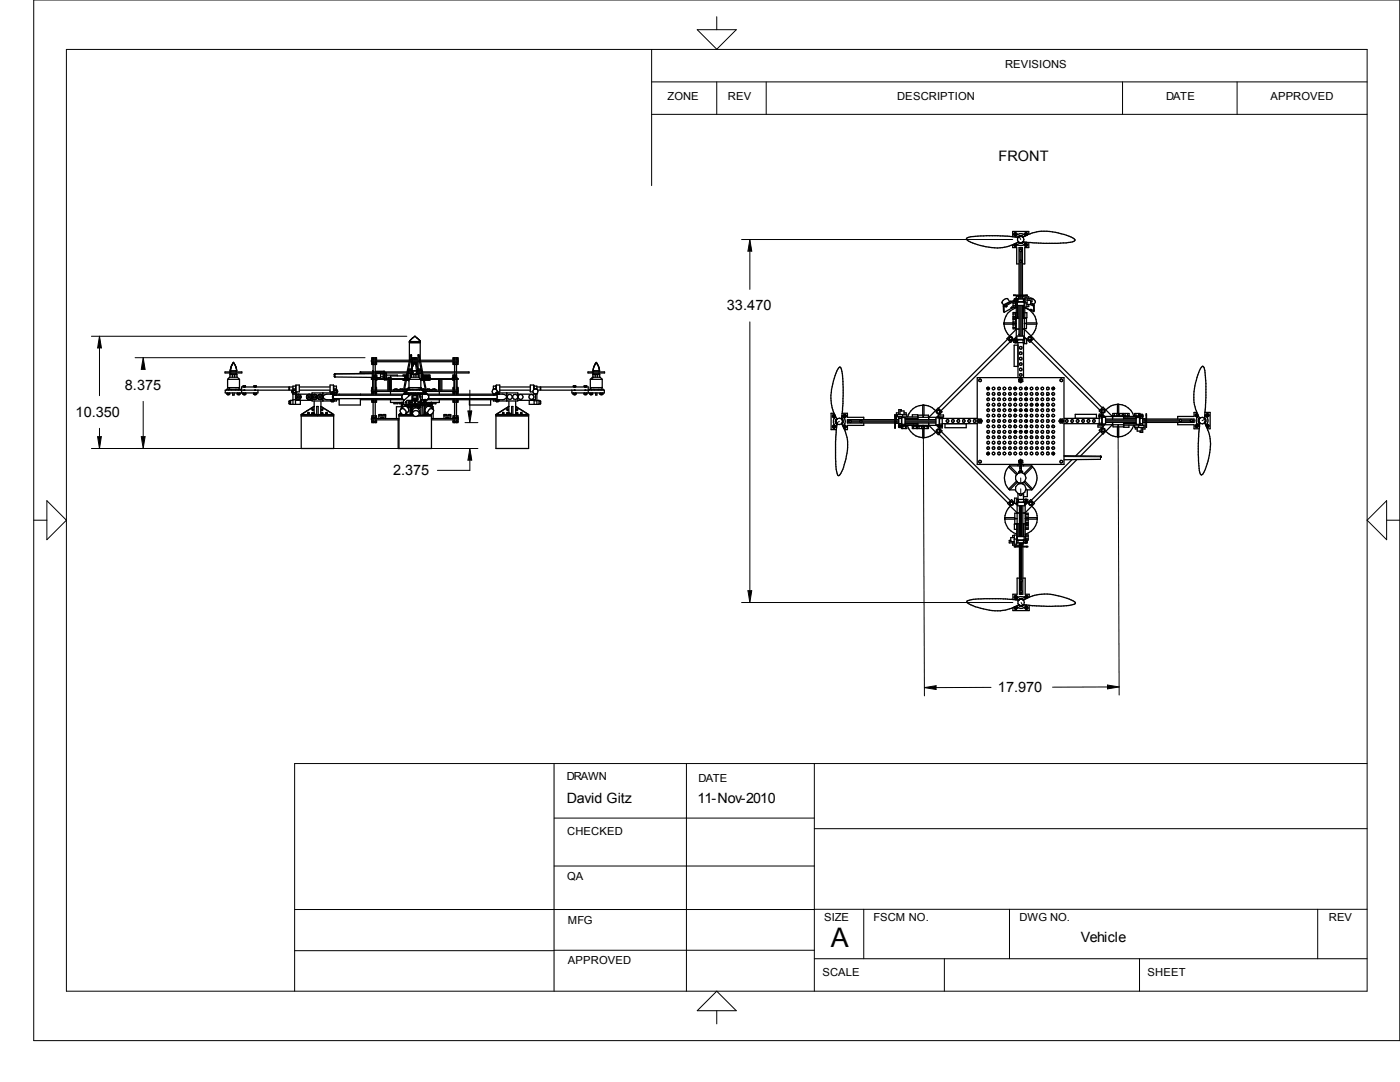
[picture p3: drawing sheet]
<svg xmlns="http://www.w3.org/2000/svg" width="279mm" height="216mm" viewBox="0 0 279 216" stroke-linecap="round" stroke-linejoin="round" font-family="sans-serif">
<defs><g id="words">
<text font-size="5.4" x="165.8" y="189">A</text>
<g font-size="2.9">
<text x="199.3" y="32">FRONT</text>
<text x="145.1" y="61.9">33.470</text>
<text x="24.9" y="77.8">8.375</text>
<text x="15.1" y="83.1">10.350</text>
<text x="78.4" y="94.8">2.375</text>
<text x="199.1" y="138.1">17.970</text>
</g>
<g font-size="2.8">
<text x="113.1" y="160.3">David Gitz</text>
<text x="139.2" y="160.2">11-Nov-2010</text>
<text x="215.7" y="187.9">Vehicle</text>
</g>
<g font-size="2.2">
<text x="200.6" y="13.6">REVISIONS</text>
<text x="133.2" y="19.9">ZONE</text>
<text x="145.3" y="19.9">REV</text>
<text x="179.1" y="19.9">DESCRIPTION</text>
<text x="232.7" y="19.9">DATE</text>
<text x="253.5" y="19.9">APPROVED</text>
<text x="113.1" y="155.7">DRAWN</text>
<text x="139.4" y="156">DATE</text>
<text x="113.2" y="166.6">CHECKED</text>
<text x="113.2" y="175.7">QA</text>
<text x="113.3" y="184.4">MFG</text>
<text x="164.5" y="183.8">SIZE</text>
<text x="174.3" y="183.8">FSCM NO.</text>
<text x="203.5" y="183.8">DWG NO.</text>
<text x="265.2" y="183.8">REV</text>
<text x="113.3" y="192.4">APPROVED</text>
<text x="164.1" y="194.8">SCALE</text>
<text x="229" y="194.8">SHEET</text>
</g>
</g></defs>
<g fill="none" stroke="#000" stroke-width=".2">
<path d="M6.7 0h272.7v207.6h-272.7zM13.3 9.9h259.5v187.9h-259.5zM130 16.3h142.8M130 9.9v27.1M139.1 5.9h7.8l-3.9 3.9zM143 3.3v2.6M143 16.3v6.5M152.9 16.3v6.5M224 16.3v6.5M246.9 16.3v6.5M130 22.8h142.8M148 47.8h54.1"/>
<path d="M149.6 50.1v7.6M149.6 47.8l.4 2.3h-.7zM202.6 58.9v.1M203.4 47.2l.3 .6M204.3 48.3l.3 .3M204.8 58.9v.1M18.2 67.1h63M19.9 69.4v9.6M19.9 67.1l.3 2.3h-.7zM27 71.4h45.9M28.6 71.4l.4 2.3h-.8zM45.8 77.3v.4"/>
<path d="M46.2 77.7v.2M46.6 72.3l-.5 .9-.1 .8M47 77.7v.2M66.9 74.6v.6M74.3 74.6h-7.5l-.1 .2M75.9 74.5l-1 .1M76.5 74.1v.1M82.4 77.7v.2M82.8 72.3l.3 1.7M83.2 77.7v.2M83.7 77.3l-.1 .4M93.8 77.9v4.1"/>
<path d="M118.4 75.3l-.2 .4M118.6 77.7v.2M119.4 77.7v.2M149.6 64.2v53.7M9.4 99.9l3.9 3.9-3.9 3.9zM18.2 89.5h63M19.5 87.1h.7l-.3 2.4zM19.9 85.5v1.6M28.2 87.1h.8l-.4 2.4zM28.6 80.1v7M76.2 83.3v.2M76.4 83.3v.2"/>
<path d="M84.5 89.5h10.9M89.2 83.3v.2M89.4 83.3v.2M92.8 84.3h2.6M93.4 82h.7l-.3 2.3zM93.8 91.8v2.1h-6.5M93.8 89.5l.3 2.3h-.7zM167.5 84.1l-.6 .3M168.3 83.2l-.2 .3M178.6 83h.1M178.6 85.2h.1M184.3 85.7l.2 53.2"/>
<path d="M203.7 95.4v1M203.7 97.5v1.1M212.3 91.1l7.5 .1M219.6 91v.7M219.8 91.2h.1M223.1 85.6l.3 53.1M228.7 85h.1M228.7 82.8h.1M239.4 84.5l-.3 .3M240.5 83.6l-.6 .3M276.7 99.9v7.8l-3.9-3.9zM6.7 103.8h2.7"/>
<path d="M149.3 117.9h.7l-.4 2.3zM202.7 109v.1M202.9 119.4l.3 .3M204.9 109v.1M276.7 103.8h2.7M148 120.2h54.1M184.5 137.2l2.3-.4v.8zM197.8 137.2h-11M203.8 120.2l.3 .6M221 136.7l2.4 .4-2.4 .4zM221 137.1h-10.9M110.6 152.4v45.4"/>
<path d="M137 152.4v45.4M162.5 152.4v45.4M272.8 152.4h-214v45.4M110.6 172.8h51.9M110.6 163.2h51.9M162.5 165.4h110.3M58.8 189.7h51.8M110.6 189.6h51.9M162.5 191.3h110.3M172.4 181.4v9.9M188.5 191.3v6.5M201.5 181.4v9.9"/>
<path d="M227.4 191.3v6.5M263 181.4v9.9M272.8 181.4l-214 .1M139.1 201.7l3.9-3.9 3.9 3.9zM143 201.7v2.6"/>
</g>
<g fill="none" stroke="#000" stroke-width=".25">
<path d="M202.1 48.9v.5h.8v3.3h.5M202.4 58.9v.1M202.4 48.7v.3l.2 .2 .5-.4M202.4 60l-2.2 1M202.5 59.6v.1M202.6 59.8h.2M202.6 59.7h-.2v.5M202.6 48.7l.2 .1v.1h-.2zM202.6 48.6l.3 .2-.2 .3-.3-.2 .1-.3M202.8 59.6h1.8M202.9 46.9l-.3 .4M203.1 59.6v.7"/>
<path d="M203.1 46.8a1.14 1.14 0 0 1 1.5 .3M203.1 46.8l-.2 .1M203.1 46.8l-.4-.4h-.2l-.2 .5 .4 .3M203.2 59.6v.6M203.2 48.3l.3 .1M203.2 48.3h.1M203.2 47.3h.1M203.2 48.3l.7 .1M203.3 59l-.5 .3v9.1h1.6v-4.9M203.3 59v.2M203.4 59.2h-.2v.4M203.4 58.9v-9.5h.6v9.5"/>
<path d="M203.4 59v.6M203.5 47.2l-.6 .1-2.7-.2-3.3-.1a12.6 12.6 0 0 0-4 .5v.2a4.7 4.7 0 0 0 2.7 1.3 9.2 9.2 0 0 0 7.6-.7M203.5 47.2l-.3 .1M203.5 58.9h-1.2l1.2 .1M203.5 47.2l.5-.1 .2 .2M203.6 49.4v.3M203.6 50.2v1.7M203.6 52.3v7.3M203.6 49.7v.5M203.6 58.9h.2M203.6 59h.2M203.6 59.2h.2"/>
<path d="M203.6 49.7l.3 .3-.1 .2h-.2M203.8 49.4v.3M203.8 50.2v1.7M203.8 52.3v7.3M203.9 47.2h.2M203.9 58.9h1.1l-1.1 .1M204 59.2h1.3v.4M204 59.1l.1 .1M204 59v.6M204.1 47.2l.1 .1M204.1 47.2h.2M204.1 48.3h.1"/>
<path d="M204.2 48.3l-.3 .1M204.3 47.2l-.6-.2-.6 .3M204.3 47.2h.2a8.7 8.7 0 0 1 7.3-.5 4.4 4.4 0 0 1 2.7 1.2l-.2 .3-.6 .1-2.6 .3h-2.9l-3.9-.3M204.3 59.6v.6M204.3 48.3h-.2M204.3 46.8l.3-.4h.3l.2 .3-.1 .2M204.3 48.3a.75 .75 0 0 1-1.1 0M204.3 48.3l-.4 .1M204.5 59.6v3.9M204.6 46.7h.2l.1 .2zM204.6 48.8h.3v.1h-.3zM204.7 48.4a1.15 1.15 0 0 1-1.9 .1"/>
<path d="M204.7 48.4l.4 .4v.2l-.5 .2-.3-.4M204.8 48.3l-.1 .1M204.9 46.9h.1a.25 .25 0 0 0-.2-.4 .25 .25 0 0 0-.3 .2 .25 .25 0 0 0 .1 .3h.2M205 59.6h1v.6h-.3M205 59.9h.7v.8h-.8M205.3 48.4v1h-.8v3.3h-.5M205.3 46.8v-.6h-3.2v1M205.4 59.6a.83 .83 0 0 1 1.2 .7l-.3 .6M44.9 74.2h3.4v.2h-3.4zM45.2 77.9v-.2h2.8v.2M45.3 78.5h.5v.2h-.5zM45.3 78.4v.1"/>
<path d="M45.4 78.7v.1h.3v-.1M45.4 75.7l.4-.4h1.6l.4 .4M45.4 75.7h2.4M45.4 75.7v1.6M45.4 77.3l.1 .4M45.4 77.3h2.4M45.5 78.5v.2M45.6 77.7v.2M45.8 78.5v.2M45.8 78.4v.1M45.8 74.2v.2M45.9 75.3v-.5h1.4v.5"/>
<path d="M45.9 74.8v-.2h1.3v.2M46 73.9h-.1M46.1 74v.2M46.1 74.4v.2M46.4 74.8v.5M46.4 78.4v.4h.3v-.4M46.5 72.5h.1M46.6 72.3l.5 .9 .1 .8h-1.3l.3-1zM46.7 72.5v.1M46.8 74.8v.5M47.1 73.3h.1M47.1 74v.2"/>
<path d="M47.1 74.4v.2M47.3 78.5h.6v.2h-.6zM47.4 78.4v.3M47.5 78.7v.1h.3v-.1M47.5 77.7v.2M47.7 78.5v.2M47.8 75.7v1.6M47.8 77.3l-.1 .4M47.8 78.4v.1M48.4 78.5h.7v.2h-.7zM48.5 77.1h.5M48.5 77h.5v.2h-.5z"/>
<path d="M48.5 78.4v.1M48.6 78.5v.2M48.6 77.2h.1M48.9 78.5v.3h-.3v-.1M48.9 77.2h.1M49 78.4v.1M50.6 78.5h.6v.2h-.6zM50.7 77.1h.4M50.7 77h.4v.2h-.4zM50.7 78.4v.1M50.8 78.5v.2M50.8 78.7v.1h.3v-.1"/>
<path d="M50.8 77.2h.1M51.1 77.2h.1M51.1 78.5v.2M51.1 78.4v.1M51.5 77.9v.5h-6.5v-.5h13.5M57.7 77.3v.5h.1v-.5M58.3 77.9l-.1 .2 .3 .5M58.5 79.9h-.5v.8h1.9v-.8M58.5 78.7h3.8M58.5 79.8h.5M58.5 77.6h.5M58.5 77.2h-10.3v1.2"/>
<path d="M58.5 78l.3-.1 .2 .2M58.5 78.2l.1 .2M58.6 77.9h.3l.2 .2-.2 .3h-.3l-.2-.3zM59 79.9h3.3M59 78.7v2M59 77h-.5v3.7M59 78.1l-.2 .3M59 78.2v.5M59 78.1h.1M59.1 76.8h.6v1.4h-.6zM59.1 76.9l-.1 1.2M59.2 78.2l-.2 .4"/>
<path d="M59.3 78.7l-.3 .5 .3 .5h.5l.3-.5-.3-.5M59.3 78.7a.48 .48 0 0 0-.1 .9h.1M59.3 78.7h.5M59.3 79.7h.5M59.4 79l.4 .2-.2 .2-.2-.1zM59.7 77.9h6.2M59.7 77.2h6.2M59.8 78.7a.51 .51 0 0 1 0 .9M61.3 79.5h.1M61.3 79.6h.1M61.4 78.7l-.2 .5 .2 .5h.6l.2-.5M61.4 78.7a.51 .51 0 0 0 0 .9"/>
<path d="M61.4 78.7h.6M61.5 79.7h.4M61.5 78.7h.4M61.8 78.7h.1M62 78.7a.51 .51 0 0 1 0 .9M62 78.7l.2 .5M62.2 79.2l.3 .5h.5M62.3 79.3l.2 .3M62.5 78.7l-.2 .4M62.6 79.7h.4M62.6 78.7h.4M62.7 79l.3 .2-.2 .2-.2-.1z"/>
<path d="M63 78.7h-.5l-.3 .5M63 78.7l.3 .5M63.1 78.7l.2 .3v.4l-.2 .2M63.3 79.2l.3 .5h.5M63.3 79.2l.3 .4M63.3 79.2l-.3 .5M63.6 78.7h.5l.3 .5-.3 .5M63.6 78.7l-.3 .5M63.6 79.7h.5M63.6 78.7h.5l.3 .4M64.4 79.3l-.3 .3M64.4 78.4v1.6"/>
<path d="M65.9 76.8h.6v1.4h-.6zM66 78.7h.8M66 79.8v.3M66.1 78.4h-3.8v1.6h4.8v-.5M66.1 78.6v-.3h.5v.3M66.2 79.8h.2M66.2 78.7h.1M66.2 79.8v.4h.3v-.4M66.4 78.2v.1M66.5 76.9l.1 1.2M66.5 78.1h.1M66.6 77h.5v1.1"/>
<path d="M66.6 77.6h.5M66.6 78.2v.1M66.6 78.7l-.3 .5 .2 .4 .2 .2 .3-.3M66.7 79.8v.3M66.7 77.9h.3l.2 .2-.2 .3h-.3l-.2-.3zM66.8 74.6h.1M67 78.9l-.2-.2h-1.6l-.6 .2-.1 .3 .4 .5 1.9 .1h-.8M67.1 78.7h15v-.2h-.7v.2M67.1 79.8h.6M67.1 77.7l.3 .4-.3 .5M67.1 78.1l-.2-.2h-.1l-.2 .1 .2 .4M67.1 78.1l-.2 .3"/>
<path d="M67.1 78.2v.7M67.7 79.5v1.3h4.2v-1.3M67.7 78.7v.2M71.9 74.2h10.6v.2h-10.6zM71.9 79.8h8.9M71.9 78.7v.2M72 74.2v.2M74.1 71.9h17.3v.3h-17.3zM74.2 78.4h.9M74.2 71.9v-.5h.9v.5M74.2 72.2v.5h.9v-.5M74.2 78.1v.6"/>
<path d="M74.2 79.8v.5h.9v-.5M74.2 71.6h.9M74.2 77.6h.2M74.2 72.4h.9M74.3 74.5l-7.6 .2 .1 .5 7.5 .1M74.3 74.5v1.1M74.3 75.7l.1 .1M74.4 77.3h-.2v.6M74.4 75.7v2.2M74.4 75.3h.9v.3M74.4 74.4v1.2M74.5 71.4v.5"/>
<path d="M74.5 72.2v2M74.5 78.1v.6M74.5 79.8v3.7M74.5 74v.1M74.5 75.3v-.5v.5M74.6 75.7v2.2M74.7 74.8h.1M74.7 74.8v.5M74.9 72.7v1.5M74.9 74.4v.9M74.9 74.1h1.9v.1M74.9 74.5h1v.9h-.6"/>
<path d="M74.9 74.8l.1 .8M74.9 71.4v.5M74.9 72.2v.5M74.9 74.5v.8M74.9 75.7v2.2M74.9 78.1v.6M74.9 79.8v.5M75 77.6h.1M75 77.3h.1v.6M75 75.7v2.2M75 75.3v.3M75 75.7v1.6"/>
<path d="M75.1 75.3v.3M75.1 75.7v.2l.1-.2M75.1 75.3v-.5l.1 .5M75.1 78.1v.6M75.9 74.6h.6M75.9 75.2h.6M76.7 74.5h-.2v.8h.2M76.7 74.8h.1M76.7 75h.1M76.7 75.7v.1h.4v-.1M76.7 74.5v1.1M76.9 74.5v1.1"/>
<path d="M77 74.4v.1M77.1 74.5v1.1M77.1 74.8h2.2v.2M77.4 75.7v2.2M77.5 75.6v-.3h.5v.3M77.5 75.7v2.2M77.7 75.7v2.2M77.9 75.3v-.3h2.9v.6M77.9 78.1v.6M77.9 79.8v.5h2.3M78 75.7v2.2M78.1 75.7v2.2"/>
<path d="M78.5 77.9v-.2h1v.2M78.8 77.7v.2M78.8 77.7v-.1h.4v.3M79.8 77.7v.2M79.9 77.7v-.1h.4v.3M80.3 78.9h-13.6l-.2 .1v.4l.2 .1h13.6M80.4 75.7v.2l.1-.2M80.4 75v-.2l.1 .2M80.5 78.7a.69 .69 0 0 0 .1 1.1h.1M80.6 77.7v.2M80.6 78.7h.8M80.6 77.7h-1v.2"/>
<path d="M80.6 75.7v.2l.1-.2M80.6 75v-.2l.1 .2M80.8 75.3h.6M80.8 78.7h.1M80.9 75.3v-.5v.5M80.9 75.7v.2M80.9 75.9l-.3 1.8M80.9 77.7v.2M81 77.7v-.1h.4v.1M81 75.3v.3M81.1 74.8l.1 .8M81.1 75.9l-.4 1.8"/>
<path d="M81.1 75l-.1 .6M81.1 74.8v.5M81.1 75.7v.2M81.2 75.7l-.1 .2M81.2 77.9v.5h3.2v-.5M81.2 78.1h-7.1v-.2h17.3v.2h-7M81.2 78.3h-.5v.3M81.2 74.4l-.1 .4M81.2 75.3v.3M81.2 78.4v.2M81.3 75.7v.2l.1-.2M81.3 74.8h.1"/>
<path d="M81.3 74.8v.5M81.3 74.8l-.1 .5M81.4 74.5v1.1M81.4 74.6l-.1 .2M81.4 74.4v.1M81.4 77.7h-.7v.2M81.5 75.7l.1 .1M81.5 73.9h.7M81.5 73.9v.1M81.5 78.4v.1M81.5 73.9v-.1h.6v.1M81.6 73.8v-.2h.4v.2"/>
<path d="M81.6 74.5v1.1M81.6 75.8v.2M81.6 77.3l-.2 .2 .1 .2M81.6 77.3l.1 .4M81.6 77.3h2.4M81.7 78.7v.1h.2M81.7 78.7h-.2v.3M81.7 72.2l-.5 2M81.7 68.4h2.2M81.7 78.5v.2M81.7 68.1h.1M81.7 68.2h2.2"/>
<path d="M81.7 75.6h-7.6v.1h17.3v-.1h-7.5M81.8 73.9v.1M81.8 77.7v.2M81.9 78.8l-1.4 1.2v.7h3.4v-.1M81.9 78.7h.1M81.9 74.5v.9M81.9 78.7v.1M81.9 72.2l-.4 1.7M82 74.5v.8M82 78.7h-.1M82 78.4v.3M82 75.3h1.6l.4 .4v1.6"/>
<path d="M82 75.3l-.4 .4v1.6M82.1 70.8h-.1l-.3 1.1v-3.9l1.1-.9 1.1 1v3.8l-.2-1.1h-.3v1.1M82.1 72.2v1.8h1.3v-1.8M82.1 70.8v1.1M82.1 74.5v.3M82.1 74.6h1.3M82.1 70.8l-.2 1.1M82.2 73.9l-.1 .1M82.3 74h-.9v.2M82.3 78.7h.4M82.3 74v.2M82.3 74.4v.2"/>
<path d="M82.3 78.4v1.4h1.1v-1.4M82.3 73.3h.1M82.3 67.4v.1M82.4 71.9v-.5h.8v.5M82.4 72.2v.5h.1M82.4 71.6h.8M82.4 72.4h.3M82.4 79h.8M82.4 79.5h.8M82.5 78.8v.2M82.5 78.4v.1M82.6 74.8v.5"/>
<path d="M82.6 79.5v.1M82.7 78.5h-.2v.2M82.7 78.8h-.3v.8h.8v-.8h-.3M82.7 78.4v.4h.2v-.4M82.8 72.2l.3 .6M82.8 71.4v.5M82.8 72.3l-.3 .5-.3 1.1M82.9 72.4h.3M82.9 78.5h.2v.2M82.9 78.7h.5M83 74.8v.5M83 78.4v.1"/>
<path d="M83 78.8v.2M83 79.5v.1M83.1 74.2h10.5v.2h-10.5zM83.1 72.8l.3 .8M83.1 72.8h.1M83.1 78.8v.2M83.2 72.2v.5h-.1M83.4 79h.1M83.4 74v.2M83.4 74.4v.2M83.4 78.4v1.4M83.4 79.5h.1"/>
<path d="M83.4 74h.8v.2M83.4 73.7v.1M83.4 73.9h.7v.1M83.4 74.5v.3M83.5 74.8h-1.4v.5M83.5 73.9v-.1h.5v.1M83.5 74.5v.8M83.5 70.8l.2 1.1M83.5 73.8v-.2h.5v.2M83.6 67.7v.1M83.6 74.5v.8M83.6 78.4v.3"/>
<path d="M83.7 78.7v.1h.2v-.1M83.7 67.9h.1M83.7 78.8l.2 1M83.7 73.9v.1M83.7 77.7v.2M83.7 72.2l.4 1.7M83.8 74.5v1M83.8 78.8v.4h.5M83.9 78.5v.2M83.9 79.8v.3M83.9 78.7h.4v1h-.4M83.9 79.8h14.6"/>
<path d="M83.9 72.2l.4 2M84 77.3l-.1 .4M84 77.3l.1 .1v.3M84.1 78.4v.1M84.1 78.7v-.2h-.6v.2h15M84.1 75.7l-.1 .1M84.1 79.8v.3M84.2 75.3h1.7v.3M84.2 74.4v1.2M84.2 77.7h-2.8v.2M84.2 77.7h.7M84.2 74.4v.9"/>
<path d="M84.2 75.7v.2l.1-.2M84.2 74.8h.1M84.2 74.6l.1 .2M84.3 74.8v.5M84.3 74.8l.1 .8M84.3 75.3v.3M84.4 79.8h.8M84.4 78.7h.8M84.4 74.4l.1 .4M84.4 75.3v.3M84.5 75.7v.2M84.5 74.8v.8"/>
<path d="M84.5 74.8v.5M84.5 79.8v.3h.5v-.3M84.5 78.6v-.3h.5v.3M84.5 75l.1 .6M84.5 75.9l.4 1.8M84.6 77.7v-.1h-.4v.3M84.6 75.7l.1 .1M84.6 75.3v.3M84.7 75.3v-.5v.5M84.7 75.7v.2M84.7 77.7v.2M84.7 75.9l.3 1.8"/>
<path d="M84.8 79.8h.1M84.8 75.3v.3M84.8 79.8v.3M84.8 78.7h.1M84.9 75.3v-.5v.5M84.9 75.7v.2v-.2M84.9 77.7v.2M85 75.3v.3M85 77.7h1v.2M85 77.7v.2M85.1 75.7v.2v-.2M85.1 75.3v-.5l-.1 .8"/>
<path d="M85.2 75.3v.3M85.3 75.3v.3M85.3 77.7v.2M85.3 78.7a.61 .61 0 0 1 .3 .5 .61 .61 0 0 1-.4 .6M85.3 75.7v.2l.1-.2M85.3 75.3v-.5l.1 .5M85.3 77.7v-.1h.4v.1M85.4 75.3v.3M85.5 75.3v.3M85.5 79.5h13.4M85.5 78.9h13.4M85.5 75.7v.2l.1-.2"/>
<path d="M85.5 75.3l.1-.5v.8M85.7 75.3v.3M85.7 75.7v.2l.1-.2M85.7 75.3v-.5l.1 .5M85.7 77.7v.2M85.9 75.3v.3M86.1 77.9v-.2h.9v.2M86.4 77.7v.2M86.4 77.7v-.1h.4v.1M86.8 77.7v.2M87.5 75.7v2.2M87.7 79.8v.5h-1.6"/>
<path d="M87.7 75.7v2.2M87.7 78.1v.6M88 75.7v2.2M88.2 75.7v2.2M90.3 75.6v-.3h.9v.3M90.3 75.3v.3M90.4 75.3v-.5l.1 .5M90.4 75.7v.2l.1-.2M90.4 78.4h1M90.4 71.9v-.5h1v.5M90.4 72.2v.5h1v-.5M90.4 78.1v.6"/>
<path d="M90.4 79.8v.5h1v-.5M90.4 71.6h1M90.4 77.6h.2M90.4 72.4h1M90.5 75.3v.3M90.6 75.3v.3M90.6 77.3h-.2v.6M90.6 75.3l.1-.5-.1 .8M90.6 75.7v2.2M90.7 71.4v.5M90.7 72.2v.5M90.7 78.1v.6"/>
<path d="M90.7 79.8v.5M90.7 72.7v1.5M90.7 74.4v.9M90.7 75.7v2.2M90.8 75.3v-.5l.1 .5M91.1 75.7v2.2M91.1 74.8v.5M91.1 72.7v1.5M91.1 74.4v.9M91.1 71.4v.5M91.1 72.2v.5M91.1 78.1v.6"/>
<path d="M91.1 79.8v.5M91.2 77.6h.2M91.2 77.3h.2v.6M91.2 75.7v2.2M91.4 78.1v.6M93.7 79.8v1h4.2v-1M98.5 77.6h.5M98.5 78.6v.3M98.6 79.5l.2 .2M98.8 79.7h.1M98.9 79.8v.3M99 78.7a.58 .58 0 0 1 .3 .5 .58 .58 0 0 1-.5 .5"/>
<path d="M99 78.6v-.3h.5v.3M99 77h-.5v.7M99.1 76.9l-.1 .8M99.1 77.7v-.9h.6v1.4h-.5M99.1 79.8v.4h.3v-.4M99.2 79.8h.2M99.2 78.2v-.3l-.4-.3a.53 .53 0 0 0-.5 .2 .53 .53 0 0 0 0 .6l.3 .2 1.7 .1 .7 .2v.6l-.3 .2-1.9 .1h.9M99.2 78.2v.1M99.3 78.7h.1M99.5 78.4h3.8v.7M99.6 79.8v.3M99.7 78.7l-.9-.1-.2 .3"/>
<path d="M99.7 77.9h6.1M99.7 77.2h6.1M101.1 78.4v1.6M103.3 79.9h3.3M103.3 79.3v.7h-4.8v-.5M105.6 79.9v.8h2v-.8h-.5M106.5 76.9l.1 .8M106.5 77.7v-.9h-.7v1.4h.5M106.6 77h.5v.7M106.6 78.6l-3.3 .1M106.6 79.8v.9M106.6 77.7l.3-.1 .4 .2 .1 .3-.1 .3-.4 .2h-.3"/>
<path d="M106.6 77.7l-.2 .2v.4l.2 .3M106.6 77.6h.5M106.6 80h.5M107.1 78.6v2.1M107.1 78.7h-.3v1.1h-.8v.1M107.1 77.2h10.3v1.2M107.3 77.9h13.3v.5h-6.5v-.5M107.8 77.3v.5l.1-.5M114.3 78.5h.7v.2h-.7zM114.4 77.1h.5M114.4 77h.5v.2h-.5zM114.4 78.4v.1"/>
<path d="M114.5 78.5v.2M114.6 78.7v.1h.2v-.1M114.6 77.2h.1M114.8 77.2h.1M114.9 78.5v.2M114.9 78.4v.1M116.5 78.5h.6v.2h-.6zM116.6 77h.5v.1h-.5zM116.6 77.1h.5M116.6 78.4l.1 .3M116.7 78.7v.1h.3v-.1M116.7 77.2h.1"/>
<path d="M117 77.2h.1M117 78.5v.2M117.1 78.4v.1M117.3 74.2h3.3v.2h-3.3zM117.6 77.9v-.2h2.8v.2M117.7 78.5h.6v.2h-.6zM117.7 78.4v.1M117.8 75.7l.4-.4h1.6l.4 .4M117.8 75.7h2.4M117.8 77.3h2.4M117.8 75.7v1.6M117.8 77.3l.1 .4"/>
<path d="M117.9 78.7v.1h.2v-.1M117.9 78.5v.2M118 77.7v.2M118.2 78.4v.3M118.2 74.2v.2M118.3 74.8h1.4M118.3 75.3v-.7h1.4v.7M118.4 74v.2M118.4 74.4v.2M118.7 72.8l-.3 1.2h1.3l-.4-1.2M118.7 72.8l.3-.5 .3 .5M118.7 72.8h.1"/>
<path d="M118.8 74.8v.5M118.9 78.4v.4h.2v-.4M119.2 74.8v.5M119.3 72.8h.1M119.5 74v.2M119.5 74.4v.2M119.7 78.5h.7v.2h-.7zM119.8 78.4v.3M119.9 78.7v.1h.2v-.1M120 77.7v.2M120.1 78.5v.2M120.2 75.7v1.6"/>
<path d="M120.2 77.3l-.1 .4M120.3 78.4v.1M195 75.4h17.3v17.3h-17.3zM197.1 77.3h.1v.2h-.2M197.1 78.4l.2-.1 .2 .3-.2 .3-.3-.2zM197.1 79.5l.2-.1 .2 .3-.2 .2h-.2l-.1-.1zM197.1 77.3l-.1 .1M198 77.4l.3-.1h.2v.4l-.3 .1zM198 79.6l.3-.2 .2 .1v.3l-.3 .1zM199.2 79.5h.4v.3l-.4 .1zM200.2 61l.1 1.1 .1 .2M200.2 61l.2 .2"/>
<path d="M200.3 60.8v.2M200.3 60.8l.1 .2M200.4 64.7h1.8M200.4 64.4h1.8M200.4 64.4v.3M200.4 61.2v1.1M200.4 64.7l.3 1.3 .8 1M200.7 61.1l.3-.1-.2 .2zM201 61v.1M201.1 67.7l-13.8 13.7M201.3 77.4l.3-.1h.2v.4l-.4 .1zM201.5 60.2l-.4-.6a.91 .91 0 0 0-1.1 .9l.3 .3"/>
<path d="M201.6 68.2l-13.8 13.8M201.8 60.2v-.1l-1.5 .7M201.9 61.3h.1l-.2 .2zM202 61.3h.1M202.2 60.2h2.4M202.2 63.2h.4M202.2 60.2v1.1h.4v-1.1M202.2 62.7h.4M202.2 65.4h.4M202.2 64.6h.6M202.2 63.5h.6M202.2 61h.4"/>
<path d="M202.2 60.5h.4M202.2 63.7h.4M202.2 60.2l-1.8 1M202.2 64.5h.6M202.2 64.3h.4M202.2 64.8h.4M202.2 61.3l-1.8 1M202.2 61.3h.1M202.4 67.6l.4 .1M202.5 77.3h.2v.3h-.2l-.1-.2M202.6 67.8h.2v.6h-.2zM202.6 67.9h.2"/>
<path d="M202.6 67.8h-.3v.5h.3M202.6 60.2v-.6h.2v.6M202.6 60.1h.2M202.6 68.2h.2M202.6 63.4h.2M202.6 65.6v-3.2h-.4v3.2h.6M202.6 62.4h.2M202.6 61.3h.2M202.8 68.3h.1M202.8 67.8h1.7M202.8 65.7l-1.8 1.9 .7 .7 1.1-1.1M202.8 63.5h.6"/>
<path d="M202.8 61.3h-.6M202.8 65.7h.6M202.8 61.4a3.2 3.2 0 0 0-2.4 3M202.9 67.1h1.4v.6h-1.4zM203 60.3h1.4v.7h-1.4zM203 67.7v.1M203.1 63.2h.1M203.1 62.7h.1M203.1 61v2.5M203.1 67.8v.6M203.1 61h.1M203.2 68.9h-.8v4.2h.8"/>
<path d="M203.2 61v2.5M203.2 68.4v7M203.3 75.7l.4-.3 .4 .2v.5l-.4 .3-.4-.2zM203.4 61v6.1M203.5 74.7l.3-.2 .1 .1v.4l-.3 .1zM203.5 77.4l.3-.1h.1v.4l-.3 .1zM203.5 75.9l.1 .2M203.5 75.8v.1M203.6 61v6.1M203.8 75.7l.1 .2-.1 .1-.2 .1-.1-.2M203.8 75.7l-.3 .1M203.8 61v6.1"/>
<path d="M204 63.5h.9v2.1h-.5M204 61v6.1M204 65.7h.4M204.2 67.8v.6M204.2 67.7v.1M204.3 61v2.5M204.3 68.4v7M204.3 60.2v.1M204.4 68.3h.1M204.4 65.7l1.9 1.9-.8 .7-.6-.6M204.4 67.2l.4 .4M204.4 64.6h.5"/>
<path d="M204.4 67.7h.1M204.4 64.5h.5M204.5 67.6h.4v1h-.4zM204.5 77.4l.4-.1 .2 .2-.2 .3h-.3zM204.5 62.4h.4v1h-.4M204.5 61.4a3.4 3.4 0 0 1 2.4 3M204.5 61.3l1.8 .9M204.9 64.7h2M204.9 64.4h2M205 79.8v-.3h-.4l-.1 .3 .4 .1M205 60.5h-.4v-1.1h.4l-.1 1.9h-.4M205 79.8v-.2h-.2l-.1 .2 .2 .1"/>
<path d="M205 79.8l-.1 .1M205.3 60.7v.5h-.4M205.6 60.7l.7 .4M205.6 77.4l.3-.1h.2v.4l-.4 .1zM205.6 79.6l.3-.2 .2 .1v.3l-.4 .1zM205.7 61.8l.3 .1zM205.7 60.6l.7 .3M205.7 60.4l.5 .2M205.7 68.1l13.8 13.8M205.8 61.8v.1M205.8 61.8h.1M206.2 60.6l-.1 .2"/>
<path d="M206.2 60.6v.2M206.2 67.6l13.8 13.8M206.3 61.1v1.1M206.4 60.9l-.1 .2M206.4 60.9v1.1l-.1 .2M206.8 78.4l.2-.1 .2 .3-.2 .3-.3-.2zM206.9 64.7l-.4 1.3-.8 1M206.9 64.4v.3M207.8 77.4l.3-.1h.1v.4l-.3 .1zM208.9 78.7l.1 .2M209 79.5h.3v.3l-.3 .1zM210.3 77.3l-.2 .2 .2 .1 .1-.2"/>
<path d="M211.7 75.6h.2l.2 .3-.2 .3-.4-.2zM57.8 80v.6h.2M58 80l-.3 .1v.5h.1M60.1 83h6.5M60.1 82.7v6.8h6.5v-6.8M60.1 82.7h6.5M61.7 81.7l-1.6 1M62.1 81.5l.6-.4-2.6 1.6M62.2 82.5h.6v.2h-.6zM62.2 82.7h.1M62.4 82.5h.2M62.4 82.5v.2"/>
<path d="M62.6 82.4l-.2-.1-.1 .2M62.7 80v2.7M63.2 82.7v-1.6h.3v1.6M64 81.1h.1M64 81.1v1.6M64 81.1l2.6 1.6M64.1 80v1.1M64.1 81.1l2.5 1.6M64.1 82.4l.3-.1v.2l-.2 .1zM64.1 82.5h.3M64.1 82.4l.1 .1M64.2 81.6l.2 .1v.1h-.3z"/>
<path d="M64.3 82.5v.1M74.2 83.3h.9M74.2 84.1h.9M74.2 83.5v-.5h.9v.5M74.2 83.8v.5h.9v-.5M74.2 80h.9M74.5 83.8v.5M74.9 80.3v2.7M74.9 83v.5M74.9 83.8v.5M75.6 83h1.4M76 83.5v-.2h.6v.2"/>
<path d="M76.2 83v-.3h-.6v.8M76.4 83v-.3h.6v.8M78.6 80.3v.3h.8v-.3M79.6 83h2.9M79.6 82.7h.8M79.6 82.7v6.8M79.6 83.5h-5.5v.3h5.5M79.7 80.3v.3h.4M80 81.6l.5-.4a.71 .71 0 0 1 .9 .1 .71 .71 0 0 1 0 .9l-.5 .5M80 82.5h.1M80 81.6a.71 .71 0 0 1 .8 .1 .71 .71 0 0 1 .2 .8M80 82.5l-.4 .2"/>
<path d="M80 81.6a.71 .71 0 0 0 0 .9 .71 .71 0 0 0 .9 .2M80.1 82.5l-.5 .2M80.1 81.2h-1v2.3M80.1 80.4l.4 .1M80.1 80.4v1.1M80.3 80.3h.2l-.4 .1M80.3 80.7v.6M80.3 80.7l1.5 .5M80.5 80.3h.1M80.5 80.6l-.2 .1M80.6 80.7l1.4 .4M80.8 82.7h.6"/>
<path d="M80.9 80.3h.2M80.9 80.3l.1-.1 .1 .1M81 82.5l-.1 .2M81 82.6l.8 .2M81.4 81.1l.1 .2 .1-.1M81.4 81.1h.1M81.4 81.1l.2 .1M81.5 81.1l.1 .1M81.6 81.2h.1M81.6 80.7l.5 .1h2.2l1.8-.5 .1 .1-1.9 .5M81.8 80.3h.1M81.8 81.2v1.6"/>
<path d="M81.9 82.8h.2M82 81.1v1.6l-.2 .1M82 81.1l-.2 .1M82 80.3h.1M82.1 82.8h.1M82.1 80.9h2.2M82.1 80.9v1.9M82.2 80.7v.1M82.2 82.8v.1M82.2 82.9h.3M82.3 81.1h1.6l.1 .1M82.3 81.1v.1h1.7"/>
<path d="M82.3 80.3h.1M82.3 82.7h.1M82.3 82.8h.1M82.3 81.1l-.1 1.8M82.3 82.5l.1 .3M82.3 82.6v.2M82.8 80l-.1 .1M82.8 80.3h.1M82.8 80.6h.1M82.8 80.2l.1 .1zM83 80v.1M83.2 80.1v-.2h-2v.8l.9 .2"/>
<path d="M83.2 80.6v.1M83.4 80.3h.1M83.4 83h2.7M83.5 81.3h.2M83.5 81.3l.1-.1 .1 .2-.1 .1zM83.6 80.7v.1M83.7 80.3h.1M83.7 81.3h.1M83.7 82.5v-.5a.7 .7 0 0 0-.7-.6 .7 .7 0 0 0-.7 .6v.5M83.7 82.5a.72 .72 0 0 1-.5 .6 .72 .72 0 0 1-.8-.3M83.7 82.5a.7 .7 0 0 0-.7-.6 .7 .7 0 0 0-.7 .6M83.9 80.3h.1"/>
<path d="M83.9 82.8h.3M84 81.2l-.1 1.7h-.3M84.1 80.7h.7M84.1 80.5v.3M84.2 80.3l-.1-.2h-2.4l-.2 .2 .3 .3h2.1M84.2 80.3h1.9M84.2 80.3l-.3 .3M84.3 80.9l-.1 1.9M84.4 80.6v.1M84.6 80.1v.1h.3v-.1M84.6 81v1.6l.1 .2M84.6 81l.2 .1"/>
<path d="M84.6 81l1.5-.4 .1 .1-1.4 .4M84.7 82.7l-.5 .1M84.8 82.5h.2l-.2 .2zM84.8 81.1l-.1 1.7M84.8 80.3v.3h-.7M84.8 82.5h.1M84.9 82.7h.7M85.1 80.6h.1M85.1 80.3l-.1 .3M85.4 82.6l-.7 .2M85.9 80.3h.1M85.9 81h.1"/>
<path d="M86 80.9h-.2l.1 .1M86 82.7h.1M86 80.9l-.1 .1M86 80.9h.1M86.1 82.7h.1M86.1 83.5h5.3v.3h-5.3M86.1 82.7v6.8h-6.6v-5.7M86.2 80.3v1.2M86.2 81.2h.2l.1 .5M86.4 81.6a.72 .72 0 0 0-.8 .2 .72 .72 0 0 0-.1 .9M86.4 81.6l.1 .1M86.4 81.6l-.5-.4a.74 .74 0 0 0-.9 .1 .74 .74 0 0 0-.1 .9l.6 .5"/>
<path d="M86.4 82.3v1.2M86.5 81.7a.74 .74 0 0 1-.2 .8 .74 .74 0 0 1-.8 .2M87 80.3v.3h-.8M88.6 83h1.4M89 83.5v-.2h.6v.2M89.2 83v-.3h-.6v.8M89.5 83v-.3h.5v.8M90.4 83.3h1M90.4 83.5v-.5h1v.5M90.4 83.8v.5h1v-.5M90.4 84.1h1M90.4 80h1"/>
<path d="M90.7 83v.5M90.7 83.8v.5M90.7 80.3v2.7M91.1 80.3v2.7M91.1 83v.5M91.1 83.8v.5M99 82.7v6.8h6.5v-6.8M99 83h6.5M99 82.7h6.5M99 82.7l2.6-1.6zM100.3 82.4l.2-.1v.2l-.1 .1zM101.2 82.5h.6v.2h-.6z"/>
<path d="M101.2 81.6h.1l.1 .2-.2 .1zM101.3 82.7h.1M101.4 82.5h.2M101.4 82.5v.2M101.5 82.4l-.2-.1-.1 .2M101.6 80v2.4M101.7 82.5v.2M102.1 82.7v-1.6h.3v1.6M102.9 80v2.7M102.9 81.1l2.6 1.6zM103 82.5h.3M103 82.4l.3 .1"/>
<path d="M103 82.5l.2 .1 .1-.2-.2-.1-.1 .2M103.1 81.6h.1l.1 .2-.2 .1zM103.9 82.4l.2-.1v.2l-.1 .1zM107.6 80l.3 .1-.1 .5M107.8 80v.6h-.2M166.3 85.1l.2-.1 .1 .2zM166.4 82.9l.2 .1v.1h-.3zM166.5 82.5h-.6v3.2h1M166.5 84.7l-.4 .3 .1 .3 .3 .2 .4-.4M166.5 84.7l.4 .4M166.5 82.8l.2 .1M166.6 82.8l-.3-.1-.2 .3 .4 .5"/>
<path d="M166.6 82.8h-.3l-.1 .4 .4 .1 .1-.3M166.8 83.1a1.22 1.22 0 0 0-.3 1.6M166.9 83.8v.5M166.9 84.4v.1M166.9 84.3v.1M166.9 84.3l.3 .4h.4l.4-.2M166.9 84.5l.1 .2M166.9 85.1h.1M166.9 84.5l.1 .1M167 83.5l-.2 .8 .2 .2M167 84.5h.1M167 83.6h.1"/>
<path d="M167 83.5l-.3 .6 .2 .4M167 83.6l-.2 .2M167 84.5l-.2 3.6v3.4l.1 2.1 .2 1.1 .2 .2a6 6 0 0 0 1.5-3.3 8.6 8.6 0 0 0-.8-7.1M167.9 83.6h.1M168 84.5h.1M168 83.5h.1M168 83.5l.2-4a23.4 23.4 0 0 0-.3-5.8l-.1-.4h-.3a10.6 10.6 0 0 0-.8 9.6l.3 .6M168 83.5l.1 .4M168 83.5l.1 .1M168 83.6v.1M168 83a1.2 1.2 0 0 1 .2 2M168 83.7l.1 .4-.1 .4"/>
<path d="M168 83.7l-.4-.3-.4 .1-.3 .4M168.1 82.5h1v.8h3.3v.4M168.1 83.6v.6l-.1 .3M168.1 83.5l.2 .6-.3 .5M168.1 83.1l.3-.4 .5 .2v.2l-.4 .4M168.1 84.5h.1M168.1 83.8v.1M168.1 84.3l-.1 .3M168.3 85.1l.1-.2 .4 .1-.1 .3h-.3M168.5 85l.2 .1-.1 .2-.2-.1zM168.5 82.9l.2 .2-.1 .1-.2-.1zM168.5 84.7l.4 .3v.3l-.2 .1h-.3"/>
<path d="M169.1 84.2h.4M169.1 84h.4M169.9 84.2h1.7M169.9 84h1.7M172 84.2h7.4M172 84h7.4M172.4 84.4v.5h-3.3v.8h-.6M178.6 83.9v-1.1h.1v1.1M178.6 83.7h-9.5v.7h9.5M178.6 84v.2M178.6 84.3v1.1h.1v-1.1M178.7 84v.2"/>
<path d="M178.7 83.7h.7M178.7 84.4h.7M178.9 84.4l.5 .1M178.9 84v.2M179.1 82.7h1v.4h-1zM179.3 84.9h.7v.2h-.7zM179.4 84.5h.5M179.4 83.1v1.8M179.4 85.1v.2h.5M179.4 84.9h8.6M179.4 82.4h-.5v1.3M179.4 84.6h.6"/>
<path d="M179.4 83.5h.5M179.4 83.2h3.8M179.5 84.9v.2M179.6 82.7v-.7h.8v.8M179.8 84.9v.2M179.9 82v-.3h-.5v1M179.9 83.1v1.8M179.9 83.4h.1M180 83.3h.6v1.4h-.6zM180 85h1M180.1 82.8h.9v.4M180.2 85v.5"/>
<path d="M180.4 82.4h.4v.4M180.6 84.5h2.6M180.6 84.6h2.6M180.6 83.5h2.6M180.6 84.2h6.2M180.6 84h6.2M180.6 83.7h6.2M180.6 84.4h6.2M180.7 84.5v.1M180.7 85v.5M181 84.9v.6h-1.1v-.4M181.1 84.9a3.3 3.3 0 0 0 3 2.4"/>
<path d="M182.1 83.2v-.4h1l.1 .9M182.1 85h3.2M182.1 84.9v.6h3.2v-.6M182.3 84.5v.1M182.3 85v.5M182.9 84.5v.1M182.9 85v.5M183.2 83.3h4.8M183.2 82.8h1v.5M183.2 84.4l-.1 1.1M183.4 85v.5M183.9 85v.5"/>
<path d="M184.1 87.3h.3M184.1 80.9h.3M184.1 80.9v1.9M184.1 85.5v1.8M184.1 80.9a3.2 3.2 0 0 0-3 2.3M184.2 84.9v.1M184.2 84.9v.6M184.3 83.3v-.5h1v.5M184.4 80.9v1.9M184.4 85.5v1.8M184.4 80.9h.4a3.1 3.1 0 0 1 1.9 1.1M184.5 85v.5"/>
<path d="M185 85v.5M185.3 83.3v.4M185.3 84.4v.5M185.4 84.9l1.8 1.8 .8-.7-1.1-1.1M186.7 86.2l-1 .8-1.3 .3M186.8 83.4h.7v1.4h-.7zM187.3 82.8h1v.4h-1zM187.3 82.9l-.4 .4M187.4 85.1h-.1M187.4 82.8l.6-.6-.8-.8-1.8 1.9M187.4 86.6l13.8 13.8M187.4 84.9l-.1 .4"/>
<path d="M187.4 83.2v.1M187.5 84.9h.6v.2h-.6zM187.5 83.5h.1M187.5 84.7h.1M187.5 83.5h.5M187.5 84.6h.5M187.5 83.3v1.6M187.5 85.1v.3h.5v-.3M187.5 83.2v.1M187.5 84.9h.1M187.6 84.9v.2M187.9 86.1l13.7 13.8"/>
<path d="M187.9 84.9v.2M188 84.5h7M188 83.5h7M188 83.2v1.7M188.6 84.5v.8h4.2v-.8M195.3 83.6h.5l.2 .4-.2 .4h-.4l-.3-.4zM197 90.6l.1 .1M197 90.6l.2-.1v.2h-.1M197.1 81.6h.2l.2 .2-.2 .3-.3-.2zM197.1 80.5h.2l.2 .3-.2 .2-.3-.1zM197.1 84.8h.2l.2 .3-.2 .2-.3-.1zM197.1 85.9h.2l.2 .2-.2 .3-.3-.1z"/>
<path d="M197.1 87h.2l.2 .2-.2 .3h-.2l-.1-.2zM197.1 88.1h.3l.1 .2-.2 .3-.3-.2zM197.1 89.2h.2l.2 .2-.2 .3h-.2l-.1-.2zM197.1 90.3l.2-.1 .2 .3-.2 .3-.3-.2zM198 81.7l.3-.1 .2 .1v.3l-.3 .1zM198 89.3l.3-.1h.2v.4l-.3 .1zM198 83.9l.3-.2 .2 .1v.4h-.3zM198.2 82.7l.3 .1v.3l-.2 .1-.3-.2zM199.2 84.8l.4 .1v.4h-.4zM199.2 80.5l.4 .1v.3l-.4 .1zM200.2 86.1l.3-.2 .2 .2-.2 .3-.3-.1zM200.3 88.1h.4v.4l-.2 .1-.3-.2z"/>
<path d="M201.3 97.6l1.6-1.6 .1 .2-1.5 1.5M201.3 97.6l.2 .1M201.3 93.2a3.3 3.3 0 0 0 0 4.4M201.4 82.7l.4 .1v.3l-.2 .1-.3-.2zM201.5 93h4.4M201.5 97.7h1.1M201.5 93l1.5 1.5-.1 .2-1.6-1.5M201.5 93l-.2 .2M202.4 86.1l.2-.2 .3 .2-.3 .3-.2-.1zM202.5 86l.4 .1h-.4M202.5 85.9l.1 .2M202.5 88.1h.3v.4l-.2 .1-.2-.2z"/>
<path d="M202.5 85.9v.1M202.5 82.7v.5M202.5 83.8v.4M202.5 84.8v.5M202.6 81.9l-.1 .1 .4-.1-.4 .1M202.6 81.9h.3M202.6 81.9l-.1 .2M202.6 86.1h.3M202.9 99.7h1.7M203.2 92.7v.3M203.2 98.5v1.2M203.2 99.7v.5"/>
<path d="M203.3 94.4v-.1a.43 .43 0 0 1 .3-.4 .43 .43 0 0 1 .5 .2v.3M203.3 96.4v.1M203.3 91.9l.4-.2 .4 .2v.4l-.4 .3-.4-.2zM203.4 96.4v.1M203.4 94.3l.3-.3 .3 .1v.2M203.5 86.1h.5M203.5 98.6v.2l.2 .1 .2-.1 .1-.2M203.5 81.9h.5M203.5 92v.2M203.5 96.4v.1M203.5 92.2l.3 .1M203.5 93.9l.1-.9 .2 .1v.8"/>
<path d="M203.5 93.4h.1M203.6 82.7l.3 .1v.3l-.1 .1-.3-.2zM203.6 93h.2M203.6 93.4l.2 .1M203.8 91.9l.1 .2-.1 .2M203.8 91.9l-.3 .1M203.9 96.4v.1M204 96.4v.1M204.1 96.4v.1M204.3 92.7v.3M204.3 98.5v1.2M204.3 99.7v.5"/>
<path d="M204.5 81.9v-.2l.4-.1 .2 .2-.1 .2M204.5 81.9l.4 .2 .1-.1M204.5 81.9h.4M204.5 86.1h.1M204.6 99.7v8.6M204.6 80.5h.3l.2 .3-.2 .2-.4-.1zM204.6 84.8h.3l.2 .3-.2 .2-.4-.1zM204.6 88.1h.4l.1 .2-.2 .3-.4-.2zM204.6 99.6h.3v.6h-.3zM204.6 99.8h.3M204.8 81.9h-.3l.3-.1 .2 .2M204.8 97.7h1.1"/>
<path d="M204.8 86.1h-.1M204.9 81.9v.2M204.9 99.7h.2v.5h-.2M204.9 81.9v.1M204.9 86.1h-.4M204.9 85.9v.2M204.9 82.7v.5M204.9 83.8v.4M204.9 84.8v.5M204.9 86l-.4 .1M205 86l.1 .1-.2 .3-.4-.1v-.2M205 86l-.1-.1-.4 .2"/>
<path d="M205 86l-.1 .1M205 97.7v1.4h-.7M205.6 89.3l.3-.1h.2v.4l-.4 .1zM205.6 90.4l.3-.2 .2 .1v.4h-.4zM205.6 83.9l.3-.2 .2 .1v.4h-.4zM205.6 81.7l.3-.1 .2 .1v.3l-.4 .1zM205.7 81.6v.4M205.7 82.7v.4M205.7 83.8v.4M205.7 84.9v.4M205.7 85.9v.5M205.7 87v.5h.3"/>
<path d="M205.7 82.7l.4 .1v.3l-.2 .1-.3-.2zM205.7 80.5l.4 .1v.3l-.2 .1-.3-.1zM205.9 93l-1.5 1.5 .1 .1 .1 .1 1.5-1.5M205.9 93l.2 .2M206.1 97.6l-1.5-1.6-.2 .2 1.5 1.5M206.1 97.6l-.2 .1M206.1 93.2a3.2 3.2 0 0 1 0 4.4M206.1 80.8h-.4v.2M206.7 80.8h.5M206.8 88.1h.3l.1 .2-.2 .3-.3-.2zM206.8 81.6h.2l.2 .2-.2 .3-.3-.2zM206.8 85.9h.2l.2 .2-.2 .3-.3-.1z"/>
<path d="M206.8 90.3l.2-.1 .2 .3-.2 .3-.3-.2zM206.8 87.5h.3M207.8 80.8h.5M207.8 89.3l.3-.1h.1v.4l-.3 .1zM207.8 90.4l.3-.2 .1 .1v.4h-.3zM207.9 87.5h.3M207.9 82.7l.3 .1v.3l-.1 .1-.3-.2zM207.9 80.5l.3 .1v.3l-.1 .1-.3-.1zM207.9 90.3h.3M209 80.5l.3 .1v.3l-.3 .1zM209 84.8l.3 .1v.4h-.3zM209 90.3h.3"/>
<path d="M209.9 86.1l.3-.2 .3 .2-.3 .3-.3-.1zM210 85.2h.4M210.1 88.1h.3v.4l-.2 .1-.3-.2zM210.4 90.6l-.2-.1-.1 .1 .2 .1M211.6 83.6h.4l.3 .4-.3 .4h-.4l-.3-.4zM212.3 84.5h7.1M212.3 90.9l7.4 .1 .1 .2M212.3 83.5h7.1M214 91.7l-8.2 8.1M214.6 83.5v-.8h4.2v.8M214.9 91.7l-8.6 8.6M219.1 84.8h1v.4h-1z"/>
<path d="M219.3 82.9h.6v.2h-.6zM219.4 82.9v-.3h.5v.3M219.4 84.5h.5M219.4 83.4h.5M219.4 83.1v1.7M219.4 83.1h8.6M219.4 84.8h4.8M219.5 82.9v.2M219.6 86.1l-4.9 4.8M219.6 91.7h-7.3M219.8 82.9v.2M219.9 84.5h.1"/>
<path d="M219.9 85.7l.3-.1 .2 .3-.2 .2-.3-.2zM219.9 83.1v1.7M219.9 83.3h.1M220 83.3h.6v1.3h-.6zM220 81.8h.3v.4l-.1 .1-.3-.2zM220 84.8h.1M220.1 86.5l-4.5 4.5M220.1 82.8l-.1 .3M220.5 83.1l-1.1-1.1 .7-.8 1.9 1.9M220.5 84.8l-.4 .3M220.6 83.6h6.1M220.6 83.8h6.1"/>
<path d="M220.6 84h6.1M220.6 84.3h6.1M220.7 86.1l1 .8 1.3 .3M222 84.8l-1.9 1.8-.7-.7 .6-.7M222 83.1v.5M222 84.3v.5M222.1 83v.1M222.4 82.5v.5M222.9 82.5v.5M223 80.7h.3M223 87.2h.3M223 80.7l-1.3 .3-1 .8"/>
<path d="M223 80.7v1.8M223 85.2v2M223.1 83v.1M223.1 84.8v.4M223.2 82.5v.6M223.2 84.8v.4M223.3 80.7a3.3 3.3 0 0 1 3 2.4M223.3 80.7v1.8M223.3 85.2v2M223.4 82.5v.5M224 82.5v.5M224.2 82.5v1.1"/>
<path d="M224.2 84.3v.9h-2.1v-.4M224.2 84.5h2.5M224.2 83.4h2.5M224.2 83.5h2.5M224.2 84.8h3.8M224.3 84.8v.5h1v-.5M224.3 83v.1M224.5 82.5v.5M224.5 83.4v.1M225 82.5v.5M225 83.4v.1M225.3 83h-3.2v-.5h3.2v.6"/>
<path d="M226.3 84.8a3.3 3.3 0 0 1-3 2.4M226.4 83h1.1M226.4 84.8v.5h.8M226.6 85.3v.3h.3M226.7 82.5v.5M226.7 83.3h.7v1.4h-.7zM226.9 85.3v.7h.9v-.7M227.2 84.9h1.1v.4h-1.1zM227.2 82.5v.5M227.4 83.4h.6M227.4 84.6h.1M227.5 82.9h.6v.2h-.6z"/>
<path d="M227.5 84.8v.1M227.5 82.9v-.4h-1.1v.6M227.5 82.7h.5v.2M227.5 84.5h.5M227.5 83.5h.5M227.5 83.1v1.8M227.6 82.9v.2M227.9 82.9v.2M228 83.6h.7M228 83.6h.5M228 83.8h7.4M228 85.3v1h-.5v-.3"/>
<path d="M228 83.1v1.8M228 84h7.4M228 84.3h.7M228.5 83.8v.2M228.5 84.3v1.3h-.5M228.7 83.7v-1.1l.1 1.1M228.7 84.2v1.1l.1-1.1M228.7 83.8v.2M228.8 83.8v.2M228.8 83.6h9.5v.7h-9.5M235 84.3v.5h3.3v.8h1M235.8 83.8h1.7"/>
<path d="M235.8 84h1.7M237.6 83.7h.2l.2 .2-.2 .3-.3-.2zM238 83.8h.3M238 84h.3M238.9 82.3h-.6v.8h-3.3v.5M238.9 84.5l-.4 .4v.2l.5 .2 .3-.3M239 82.6h-.3l-.2 .2 .4 .5M239.1 82.7l-.2-.1-.3 .2 .1 .3h.3M239.1 82.8v.2M239.2 83a1.22 1.22 0 0 0 .1 2M239.3 84.1l.1 .3M239.3 84.1l.1 .4"/>
<path d="M239.3 83.6h.1M239.3 83.6v.5M239.3 85h.1M239.4 84.3v.1M239.4 83.5l-.1 .2M239.4 83.4a.74 .74 0 0 0 0 1.1M239.4 84.5h.1M239.4 83.4a8.9 8.9 0 0 1-.6-7.5 4.8 4.8 0 0 1 1.2-2.8l.3 .2 .2 .7 .2 2.5v2.9l-.3 4M239.4 83.4v.1l-.1 .1M239.4 84.5l-.2 3-.1 3.3a9.7 9.7 0 0 0 .5 3.9l.2 .1a5.6 5.6 0 0 0 1.4-3.4 8.8 8.8 0 0 0-.7-6.9M239.4 84.4v.1M240.4 83.4h.1"/>
<path d="M240.4 83.3l.3 .6-.2 .6M240.4 83.4l.1 .3M240.4 82.8l.1 .1M240.4 84.4l.1 .1M240.4 83.4v.1M240.4 84.4h.1M240.5 84.3l-.1 .1M240.5 84.4l-.1 .1M240.5 82.9l.4-.4 .3 .1 .1 .4-.4 .3M240.5 82.3h1v3.3h-.5M240.5 82.9a1.18 1.18 0 0 1 .1 2M240.5 84.1v.3"/>
<path d="M240.5 84.1l-.1 .3M240.5 83.7l.1 .3M240.6 84l-.1 .1M240.6 83.9l-.2-.4-.4-.2-.4 .1-.3 .3v.5l.3 .3 .4 .1 .4-.3M240.6 83.9l-.2 .4M240.7 85l.1-.2a.25 .25 0 0 1 .3 0 .25 .25 0 0 1 0 .4 .25 .25 0 0 1-.4-.1M240.9 84.5l.4 .5-.1 .2-.4 .1M200.5 103.6h2M200.5 103.3h2M200.5 103.6a3.2 3.2 0 0 0 2.4 3M200.5 103.3v.3M201.6 101l-.7 1-.4 1.3"/>
<path d="M201.7 107.8h-.3v.5h1M202.1 108.3v.5h1.4M202.4 107.3h-.7v.8h.7M202.4 106.8h-.3v.5M202.5 100.3l-.6-.6-.8 .8 1.9 1.8M202.5 103.5h.5M202.6 119.1l.2-.1 .1 .3h-.2zM202.6 100.5l.4 .3M202.8 119.6l-.1 .1M202.9 107.8h.1M202.9 107.8h1.7M202.9 108.3h1.7"/>
<path d="M202.9 104.6h-.5v1h.5M202.9 106.8h-.5v1.8h.5v-1h-.5M202.9 104.5v3.8M202.9 100.5h-.4v-1.1h.4l.1 5.1M202.9 100.3h.1M202.9 100.2h1.7M203 107.1h1.4v.6h-1.4zM203.1 107.7v.1M203.1 100.2h1.4v.7h-1.4zM203.2 119.2l-.4-.4-.3 .1-.1 .4 .4 .3M203.2 100.2h.1M203.2 104.5v2.6"/>
<path d="M203.2 107.8v.5M203.2 119.7l.1 .1M203.2 119.7l-3.5-.2h-4.5l-1.4 .2-.6 .1-.2 .3a4.7 4.7 0 0 0 2.7 1.3 9.2 9.2 0 0 0 7.6-.7l.2 .1M203.2 119.7l.6-.3 .5 .3M203.3 119.7v.1M203.3 119.7l-.1 .1M203.4 119.7h-.1M203.5 100.9v6.2M203.5 108.3v.7M203.5 109.1v9.5h.6v-9.5M203.5 102.4h-1v2.1h1M203.5 115.4h-.5v3.2h-.9v1"/>
<path d="M203.5 119.5h.1M203.5 115.8l.3-.1 .2 .3-.3 .1zM203.5 109h-1.1v.1h1.1M203.6 119.6l-.3 .1M203.7 100.9v6.2M203.7 108.3v7.4M203.7 116.1v1.7M203.7 118.3v.3M203.7 108.8h.2M203.7 109.1h.2M203.7 109h.2M203.9 100.9v6.2"/>
<path d="M203.9 108.3v7.4M203.9 116.1v1.7M203.9 118.3v.3M203.9 119.5l.4 .2M204 119.5v.1M204 119.5h.1M204 109h1.1v.1h-1.1M204.1 102.4h1.1v3.2h-.6M204.1 115.4h.5v3.2h.8v.6M204.1 100.9v6.2M204.1 108.3v.7M204.1 104.5h.6"/>
<path d="M204.2 119.7h.1M204.3 105.4h.1M204.3 104.5v2.6M204.3 107.8v.5M204.3 107h.1M204.3 104.8h.1M204.3 119.7l-.5-.2-.5 .3M204.3 107.7v.6M204.3 119.7a9 9 0 0 1 7.5-.7l1.6 .5a1.57 1.57 0 0 1 1.2 .9l-.1 .1a10.5 10.5 0 0 1-4.5 .5l-5.6-.3M204.4 119.2l.5-.4 .2 .2v.3M204.4 100.2h.1M204.6 100.3l.4 .1"/>
<path d="M204.6 106.7h.6v1.1h-.6M204.6 100.8l1.1-1.1 .8 .8-1.9 1.8M204.6 104.6h.6M204.6 103.5h.1M204.6 103.5h.6M204.6 107.8v.6h.3v-.6M204.6 108.2h.3M204.6 107.9h.3M204.6 100.1h.3M204.7 119.1l.2-.1v.2l-.1 .1zM204.7 102.4v3.2M204.7 106.7v1.1"/>
<path d="M204.7 105.4h.5M204.7 119.4h.2M204.7 103.2h.5M204.7 103.8h.5M204.7 104.3h.5M204.7 102.7h.5M204.7 119.5a1.18 1.18 0 0 0-1.9 .1M204.7 107h.5M204.7 107.5h.5M204.7 104.8h.5M204.9 107.8h.1v.5h-.1M205 119.3v-.3h-.3l-.1 .2 .1 .2"/>
<path d="M205.2 103.6h1.8M205.2 103.3h1.8M205.9 101l.8 1 .3 1.3M207 103.6a3.3 3.3 0 0 1-2.4 3M207 103.3v.3M202.4 121.2l.1 .3 .2 .1 .5-.4M202.4 121.1v.1M202.7 121.1l.2 .1v.1h-.3zM202.7 121l.3 .3a.25 .25 0 0 1-.4 .1 .25 .25 0 0 1 0-.3M202.9 120.9a1.13 1.13 0 0 0 1.4 .3M203.3 120.7l.2 .2M203.3 120.7h.1"/>
<path d="M203.4 120.8l.1 .1M203.5 120.9h.1M204 120.8l-.1 .1M204.2 120.7l-.2 .2M204.3 120.8h-.8M204.3 120.6l-.1 .1M204.4 120.7h-.2M204.4 120.7a.73 .73 0 0 1-1.2 0M204.6 121l-.3 .2M204.8 121.1l.1 .1v.2l-.2-.1zM204.8 120.8l.3 .4v.2l-.4 .2-.3-.4M204.9 120.7l-.3 .3"/>
<path d="M205.4 120.8v1h-3.3v-.6"/>
<circle cx="202.7" cy="46.8" r=".25"/>
<circle cx="202.7" cy="46.8" r=".13"/>
<circle cx="203.7" cy="52.1" r=".22"/>
<circle cx="203.7" cy="47.8" r=".66"/>
<circle cx="204.7" cy="48.8" r=".24"/>
<circle cx="61.7" cy="79.2" r=".22"/>
<circle cx="63.9" cy="79.2" r=".22"/>
<circle cx="101.7" cy="79.2" r=".51"/>
<circle cx="102.8" cy="79.2" r=".52"/>
<circle cx="103.9" cy="79.2" r=".51"/>
<circle cx="106.1" cy="79.2" r=".51"/>
<circle cx="195.6" cy="75.9" r=".28"/>
<circle cx="197.2" cy="77.5" r=".28"/>
<circle cx="198.3" cy="78.6" r=".27"/>
<circle cx="199.4" cy="77.5" r=".28"/>
<circle cx="199.4" cy="78.6" r=".27"/>
<circle cx="200.4" cy="78.6" r=".27"/>
<circle cx="200.5" cy="79.7" r=".28"/>
<circle cx="200.5" cy="77.5" r=".28"/>
<circle cx="201.5" cy="78.6" r=".27"/>
<circle cx="201.5" cy="79.7" r=".27"/>
<circle cx="201.7" cy="67.6" r=".28"/>
<circle cx="201.7" cy="67.6" r=".41"/>
<circle cx="202.6" cy="79.7" r=".18"/>
<circle cx="202.6" cy="78.6" r=".27"/>
<circle cx="202.6" cy="77.5" r=".28"/>
<circle cx="202.6" cy="79.7" r=".28"/>
<circle cx="203.7" cy="73.7" r=".27"/>
<circle cx="203.7" cy="78.6" r=".27"/>
<circle cx="203.7" cy="79.7" r=".27"/>
<circle cx="203.7" cy="70.5" r=".27"/>
<circle cx="203.7" cy="72.6" r=".27"/>
<circle cx="203.7" cy="69.4" r=".28"/>
<circle cx="203.7" cy="71.6" r=".28"/>
<circle cx="204.8" cy="78.6" r=".27"/>
<circle cx="204.8" cy="77.5" r=".18"/>
<circle cx="205.5" cy="67.6" r=".29"/>
<circle cx="205.5" cy="67.6" r=".42"/>
<circle cx="205.9" cy="78.6" r=".27"/>
<circle cx="206.9" cy="79.7" r=".28"/>
<circle cx="206.9" cy="77.5" r=".28"/>
<circle cx="208" cy="78.6" r=".27"/>
<circle cx="208" cy="79.7" r=".27"/>
<circle cx="209.1" cy="77.5" r=".28"/>
<circle cx="209.1" cy="78.6" r=".28"/>
<circle cx="210.2" cy="78.6" r=".27"/>
<circle cx="210.2" cy="79.7" r=".27"/>
<circle cx="210.2" cy="77.5" r=".28"/>
<circle cx="61.6" cy="82.4" r=".17"/>
<circle cx="62.4" cy="81.7" r=".15"/>
<circle cx="65.2" cy="82.4" r=".17"/>
<circle cx="166.5" cy="85.1" r=".25"/>
<circle cx="168.6" cy="83.1" r=".25"/>
<circle cx="169.6" cy="84.1" r=".25"/>
<circle cx="171.8" cy="84.1" r=".23"/>
<circle cx="187.3" cy="82.2" r=".42"/>
<circle cx="187.3" cy="86" r=".42"/>
<circle cx="187.3" cy="82.2" r=".29"/>
<circle cx="187.3" cy="86" r=".29"/>
<circle cx="189.1" cy="84" r=".28"/>
<circle cx="190.2" cy="84" r=".27"/>
<circle cx="191.3" cy="84" r=".28"/>
<circle cx="192.4" cy="84" r=".27"/>
<circle cx="193.4" cy="84" r=".28"/>
<circle cx="194.5" cy="84" r=".28"/>
<circle cx="195.6" cy="92.1" r=".29"/>
<circle cx="195.6" cy="84" r=".2"/>
<circle cx="197.2" cy="82.9" r=".28"/>
<circle cx="197.2" cy="84" r=".27"/>
<circle cx="198.3" cy="90.5" r=".27"/>
<circle cx="198.3" cy="80.8" r=".27"/>
<circle cx="198.3" cy="85.1" r=".27"/>
<circle cx="198.3" cy="87.2" r=".27"/>
<circle cx="198.3" cy="86.2" r=".28"/>
<circle cx="198.3" cy="88.3" r=".28"/>
<circle cx="199.4" cy="87.2" r=".29"/>
<circle cx="199.4" cy="89.4" r=".28"/>
<circle cx="199.4" cy="82.9" r=".28"/>
<circle cx="199.4" cy="90.5" r=".27"/>
<circle cx="199.4" cy="84" r=".27"/>
<circle cx="199.4" cy="81.8" r=".28"/>
<circle cx="199.4" cy="88.3" r=".28"/>
<circle cx="199.4" cy="86.2" r=".28"/>
<circle cx="200.4" cy="90.5" r=".27"/>
<circle cx="200.4" cy="89.4" r=".27"/>
<circle cx="200.4" cy="85.1" r=".27"/>
<circle cx="200.5" cy="80.8" r=".28"/>
<circle cx="200.5" cy="87.2" r=".29"/>
<circle cx="200.5" cy="81.9" r=".28"/>
<circle cx="200.5" cy="82.9" r=".28"/>
<circle cx="200.5" cy="84" r=".28"/>
<circle cx="201.5" cy="90.5" r=".27"/>
<circle cx="201.5" cy="87.2" r=".27"/>
<circle cx="201.5" cy="89.4" r=".27"/>
<circle cx="201.5" cy="85.1" r=".27"/>
<circle cx="201.5" cy="80.8" r=".27"/>
<circle cx="201.6" cy="81.8" r=".28"/>
<circle cx="201.6" cy="86.2" r=".28"/>
<circle cx="201.6" cy="88.3" r=".28"/>
<circle cx="201.6" cy="84" r=".28"/>
<circle cx="202.6" cy="90.5" r=".27"/>
<circle cx="202.6" cy="80.8" r=".27"/>
<circle cx="202.6" cy="87.2" r=".27"/>
<circle cx="202.6" cy="85.1" r=".27"/>
<circle cx="202.6" cy="84" r=".28"/>
<circle cx="202.6" cy="89.4" r=".28"/>
<circle cx="202.6" cy="82.9" r=".28"/>
<circle cx="202.6" cy="81.9" r=".28"/>
<circle cx="203.7" cy="97.5" r="1.07"/>
<circle cx="203.7" cy="90.5" r=".27"/>
<circle cx="203.7" cy="95.4" r="1.08"/>
<circle cx="203.7" cy="81.8" r=".27"/>
<circle cx="203.7" cy="87.2" r=".27"/>
<circle cx="203.7" cy="89.4" r=".27"/>
<circle cx="203.7" cy="85.1" r=".27"/>
<circle cx="203.7" cy="80.8" r=".28"/>
<circle cx="203.7" cy="84" r=".28"/>
<circle cx="203.7" cy="86.2" r=".28"/>
<circle cx="203.7" cy="88.3" r=".28"/>
<circle cx="204.8" cy="84" r=".28"/>
<circle cx="204.8" cy="87.2" r=".29"/>
<circle cx="204.8" cy="89.4" r=".28"/>
<circle cx="204.8" cy="90.5" r=".28"/>
<circle cx="204.8" cy="82.9" r=".28"/>
<circle cx="205.9" cy="85.1" r=".27"/>
<circle cx="205.9" cy="87.3" r=".27"/>
<circle cx="205.9" cy="88.3" r=".28"/>
<circle cx="205.9" cy="86.2" r=".28"/>
<circle cx="206.9" cy="87.2" r=".29"/>
<circle cx="206.9" cy="85.1" r=".28"/>
<circle cx="206.9" cy="82.9" r=".28"/>
<circle cx="206.9" cy="89.4" r=".28"/>
<circle cx="206.9" cy="80.8" r=".28"/>
<circle cx="206.9" cy="84" r=".28"/>
<circle cx="208" cy="85.1" r=".27"/>
<circle cx="208" cy="87.3" r=".27"/>
<circle cx="208" cy="88.3" r=".28"/>
<circle cx="208" cy="81.8" r=".28"/>
<circle cx="208" cy="84" r=".28"/>
<circle cx="208" cy="86.2" r=".28"/>
<circle cx="209.1" cy="90.5" r=".28"/>
<circle cx="209.1" cy="82.9" r=".28"/>
<circle cx="209.1" cy="89.4" r=".28"/>
<circle cx="209.1" cy="84" r=".28"/>
<circle cx="209.1" cy="87.2" r=".27"/>
<circle cx="209.1" cy="81.8" r=".28"/>
<circle cx="209.1" cy="86.2" r=".28"/>
<circle cx="209.1" cy="88.3" r=".28"/>
<circle cx="210.2" cy="87.3" r=".27"/>
<circle cx="210.2" cy="85.1" r=".27"/>
<circle cx="210.2" cy="81.8" r=".28"/>
<circle cx="210.2" cy="84" r=".28"/>
<circle cx="210.2" cy="90.5" r=".28"/>
<circle cx="210.2" cy="82.9" r=".28"/>
<circle cx="210.2" cy="80.8" r=".28"/>
<circle cx="210.2" cy="89.4" r=".28"/>
<circle cx="211.8" cy="92.1" r=".27"/>
<circle cx="211.8" cy="84" r=".2"/>
<circle cx="212.9" cy="84" r=".28"/>
<circle cx="214" cy="84" r=".27"/>
<circle cx="215.1" cy="84" r=".28"/>
<circle cx="216.2" cy="84" r=".28"/>
<circle cx="217.2" cy="84" r=".28"/>
<circle cx="218.3" cy="84" r=".28"/>
<circle cx="220.1" cy="85.8" r=".42"/>
<circle cx="220.1" cy="82" r=".42"/>
<circle cx="235.6" cy="83.9" r=".23"/>
<circle cx="238.9" cy="82.9" r=".14"/>
<circle cx="238.9" cy="85" r=".14"/>
<circle cx="238.9" cy="85" r=".25"/>
<circle cx="240.9" cy="85" r=".14"/>
<circle cx="240.9" cy="82.9" r=".14"/>
<circle cx="240.9" cy="82.9" r=".25"/>
<circle cx="201.8" cy="100.4" r=".41"/>
<circle cx="201.9" cy="100.4" r=".28"/>
<circle cx="202.8" cy="119.2" r=".25"/>
<circle cx="203.8" cy="118" r=".24"/>
<circle cx="205.7" cy="100.5" r=".4"/>
<circle cx="205.7" cy="100.5" r=".29"/>
<circle cx="203.8" cy="120.2" r=".67"/>
<circle cx="204.8" cy="121.2" r=".25"/>
</g>
<path d="M149.3 47.8h.7v2.3h-.7zM19.5 67.1h.7v2.3h-.7zM28.2 71.4h.8v2.3h-.8zM19.5 87.1h.7v2.4h-.7zM28.2 87.1h.8v2.4h-.8zM93.4 82h.7v2.3h-.7zM93.4 89.5h.7v2.3h-.7zM149.3 117.9h.7v2.3h-.7zM184.5 136.9h2.3v.7h-2.3zM221 136.7h2.4v.8h-2.4z" fill="#000"/>
<use href="#words"/>
</svg>
